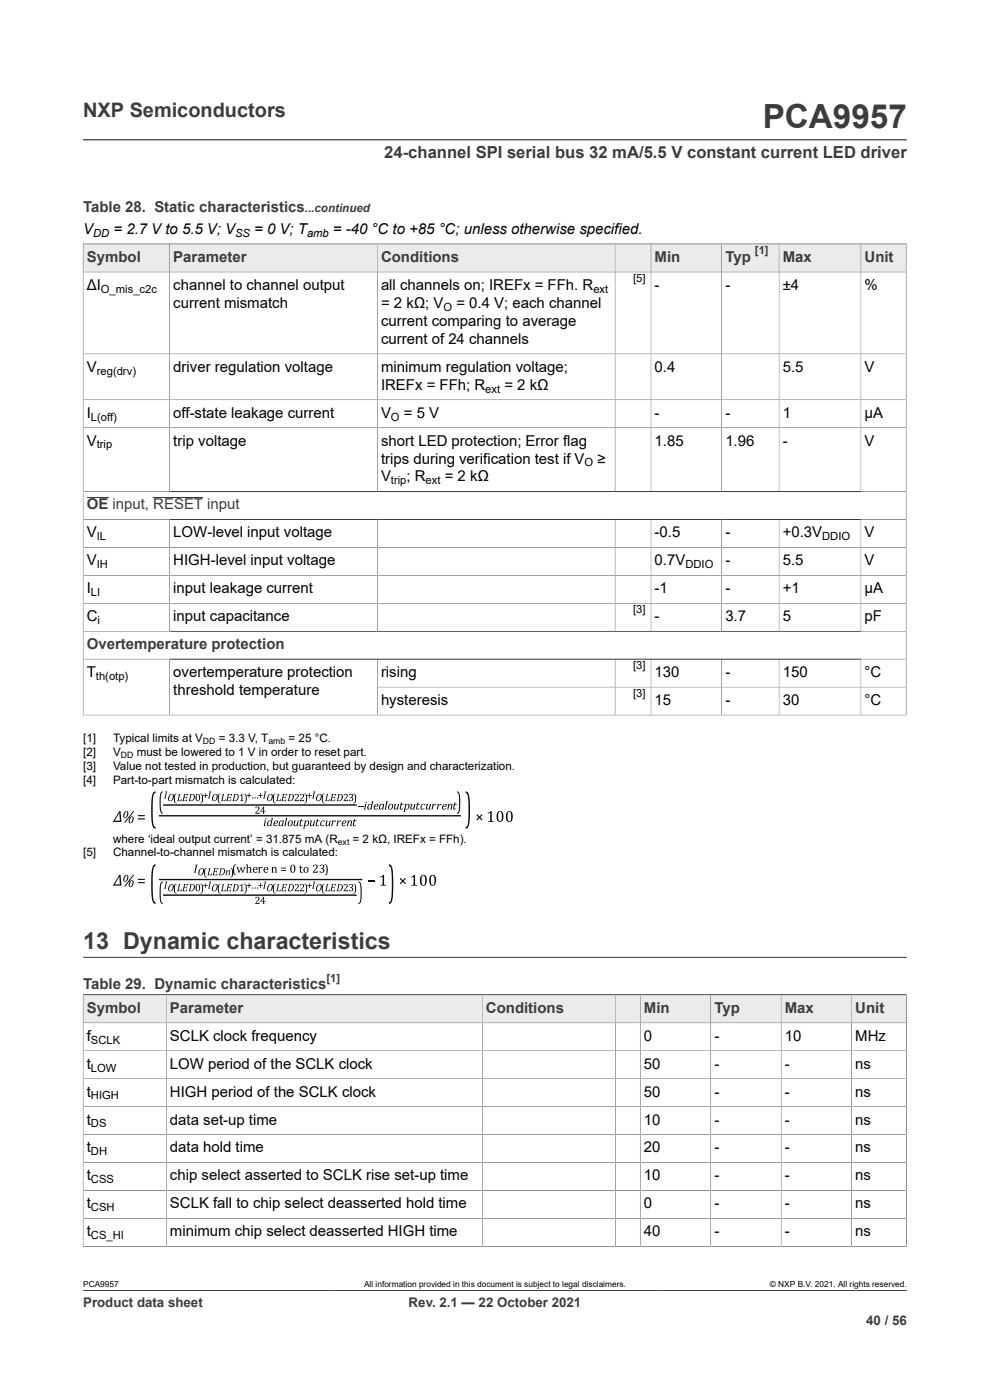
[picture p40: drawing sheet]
<svg xmlns="http://www.w3.org/2000/svg" width="210mm" height="297mm" viewBox="0 0 210 297" stroke-linecap="round" stroke-linejoin="round" font-family="sans-serif">
<defs><g id="words">
<text font-size="7.1" fill="#3c3c3c" x="161.8" y="27.2">PCA9957</text>
<text font-size="4.9" fill="#3c3c3c" x="17.6" y="201.3">13 Dynamic characteristics</text>
<text font-size="4.2" fill="#3c3c3c" x="17.6" y="24.8">NXP Semiconductors</text>
<text font-size="3.5" fill="#3c3c3c" x="81.5" y="33.5">24-channel SPI serial bus 32 mA/5.5 V constant current LED driver</text>
<g font-size="3.2" fill="#3c3c3c">
<text x="17.6" y="45.1">Table 28. Static characteristics</text>
<text x="18.4" y="55.6">Symbol</text>
<text x="36.8" y="55.6">Parameter</text>
<text x="80.8" y="55.6">Conditions</text>
<text x="138.9" y="55.6">Min</text>
<text x="153.9" y="55.6">Typ</text>
<text x="166" y="55.6">Max</text>
<text x="183.4" y="55.6">Unit</text>
<text x="18.4" y="108.1">OE input, RESET input</text>
<text x="18.4" y="137.7">Overtemperature protection</text>
<text x="17.6" y="209.9">Table 29. Dynamic characteristics</text>
<text x="18.4" y="214.9">Symbol</text>
<text x="36.1" y="214.9">Parameter</text>
<text x="103.1" y="214.9">Conditions</text>
<text x="136.6" y="214.9">Min</text>
<text x="151.5" y="214.9">Typ</text>
<text x="166.5" y="214.9">Max</text>
<text x="181.4" y="214.9">Unit</text>
</g>
<g font-size="3.2">
<text x="17.6" y="49.6">V</text>
<text x="24.1" y="49.6">= 2.7 V to 5.5 V; V</text>
<text x="53.9" y="49.6">= 0 V; T</text>
<text x="70.6" y="49.6">= -40 °C to +85 °C; unless otherwise specified.</text>
<text x="18.4" y="61.5">ΔI</text>
<text x="36.8" y="61.5">channel to channel output</text>
<text x="36.8" y="65.3">current mismatch</text>
<text x="80.8" y="61.5">all channels on; IREFx = FFh. R</text>
<text x="80.8" y="65.3">= 2 kΩ; V</text>
<text x="96.8" y="65.3">= 0.4 V; each channel</text>
<text x="138.9" y="61.5">-</text>
<text x="153.9" y="61.5">-</text>
<text x="166" y="61.5">±4</text>
<text x="183.4" y="61.5">%</text>
<text x="80.8" y="69.1">current comparing to average</text>
<text x="80.8" y="72.9">current of 24 channels</text>
<text x="18.4" y="78.9">V</text>
<text x="36.8" y="78.9">driver regulation voltage</text>
<text x="80.8" y="78.9">minimum regulation voltage;</text>
<text x="80.8" y="82.7">IREFx = FFh; R</text>
<text x="107" y="82.7">= 2 kΩ</text>
<text x="138.9" y="78.9">0.4</text>
<text x="166" y="78.9">5.5</text>
<text x="183.4" y="78.9">V</text>
<text x="18.4" y="88.6">I</text>
<text x="36.8" y="88.6">off-state leakage current</text>
<text x="80.8" y="88.6">V</text>
<text x="85.7" y="88.6">= 5 V</text>
<text x="138.9" y="88.6">-</text>
<text x="153.9" y="88.6">-</text>
<text x="166" y="88.6">1</text>
<text x="183.4" y="88.6">µA</text>
<text x="18.4" y="94.5">V</text>
<text x="36.8" y="94.5">trip voltage</text>
<text x="80.8" y="94.5">short LED protection; Error flag</text>
<text x="138.9" y="94.5">1.85</text>
<text x="153.9" y="94.5">1.96</text>
<text x="166" y="94.5">-</text>
<text x="183.4" y="94.5">V</text>
<text x="80.8" y="98.3">trips during verification test if V</text>
<text x="126.7" y="98.3">≥</text>
<text x="80.8" y="102.1">V</text>
<text x="86.2" y="102.1">; R</text>
<text x="94.3" y="102.1">= 2 kΩ</text>
<text x="18.4" y="114">V</text>
<text x="36.8" y="114">LOW-level input voltage</text>
<text x="138.9" y="114">-0.5</text>
<text x="153.9" y="114">-</text>
<text x="166" y="114">+0.3V</text>
<text x="183.4" y="114">V</text>
<text x="18.4" y="119.9">V</text>
<text x="36.8" y="119.9">HIGH-level input voltage</text>
<text x="138.9" y="119.9">0.7V</text>
<text x="153.9" y="119.9">-</text>
<text x="166" y="119.9">5.5</text>
<text x="183.4" y="119.9">V</text>
<text x="18.4" y="125.8">I</text>
<text x="36.8" y="125.8">input leakage current</text>
<text x="138.9" y="125.8">-1</text>
<text x="153.9" y="125.8">-</text>
<text x="166" y="125.8">+1</text>
<text x="183.4" y="125.8">µA</text>
<text x="18.4" y="131.8">C</text>
<text x="36.8" y="131.8">input capacitance</text>
<text x="138.9" y="131.8">-</text>
<text x="153.9" y="131.8">3.7</text>
<text x="166" y="131.8">5</text>
<text x="183.4" y="131.8">pF</text>
<text x="18.4" y="143.6">T</text>
<text x="36.8" y="143.6">overtemperature protection</text>
<text x="80.8" y="143.6">rising</text>
<text x="138.9" y="143.6">130</text>
<text x="153.9" y="143.6">-</text>
<text x="166" y="143.6">150</text>
<text x="183.4" y="143.6">°C</text>
<text x="36.8" y="147.4">threshold temperature</text>
<text x="80.8" y="149.6">hysteresis</text>
<text x="138.9" y="149.6">15</text>
<text x="153.9" y="149.6">-</text>
<text x="166" y="149.6">30</text>
<text x="183.4" y="149.6">°C</text>
<text x="18.4" y="220.8">f</text>
<text x="36.1" y="220.8">SCLK clock frequency</text>
<text x="136.6" y="220.8">0</text>
<text x="151.5" y="220.8">-</text>
<text x="166.5" y="220.8">10</text>
<text x="181.4" y="220.8">MHz</text>
<text x="18.4" y="226.7">t</text>
<text x="36.1" y="226.7">LOW period of the SCLK clock</text>
<text x="136.6" y="226.7">50</text>
<text x="151.5" y="226.7">-</text>
<text x="166.5" y="226.7">-</text>
<text x="181.4" y="226.7">ns</text>
<text x="18.4" y="232.6">t</text>
<text x="36.1" y="232.6">HIGH period of the SCLK clock</text>
<text x="136.6" y="232.6">50</text>
<text x="151.5" y="232.6">-</text>
<text x="166.5" y="232.6">-</text>
<text x="181.4" y="232.6">ns</text>
<text x="18.4" y="238.6">t</text>
<text x="36.1" y="238.6">data set-up time</text>
<text x="136.6" y="238.6">10</text>
<text x="151.5" y="238.6">-</text>
<text x="166.5" y="238.6">-</text>
<text x="181.4" y="238.6">ns</text>
<text x="18.4" y="244.5">t</text>
<text x="36.1" y="244.5">data hold time</text>
<text x="136.6" y="244.5">20</text>
<text x="151.5" y="244.5">-</text>
<text x="166.5" y="244.5">-</text>
<text x="181.4" y="244.5">ns</text>
<text x="18.4" y="250.4">t</text>
<text x="36.1" y="250.4">chip select asserted to SCLK rise set-up time</text>
<text x="136.6" y="250.4">10</text>
<text x="151.5" y="250.4">-</text>
<text x="166.5" y="250.4">-</text>
<text x="181.4" y="250.4">ns</text>
<text x="18.4" y="256.3">t</text>
<text x="36.1" y="256.3">SCLK fall to chip select deasserted hold time</text>
<text x="136.6" y="256.3">0</text>
<text x="151.5" y="256.3">-</text>
<text x="166.5" y="256.3">-</text>
<text x="181.4" y="256.3">ns</text>
<text x="18.4" y="262.3">t</text>
<text x="36.1" y="262.3">minimum chip select deasserted HIGH time</text>
<text x="136.6" y="262.3">40</text>
<text x="151.5" y="262.3">-</text>
<text x="166.5" y="262.3">-</text>
<text x="181.4" y="262.3">ns</text>
</g>
<g font-size="2.8" fill="#3c3c3c">
<text x="17.6" y="277.3">Product data sheet</text>
<text x="86.7" y="277.3">Rev. 2.1 — 22 October 2021</text>
<text x="183.7" y="281">40 / 56</text>
</g>
<text font-size="2.5" fill="#3c3c3c" x="64.7" y="45.1">...continued</text>
<g font-size="2.5">
<text x="17.6" y="157.3">[1]</text>
<text x="17.6" y="160.3">[2]</text>
<text x="24" y="157.3">Typical limits at V</text>
<text x="24" y="160.3">V</text>
<text x="29" y="160.3">must be lowered to 1 V in order to reset part.</text>
<text x="46.4" y="157.3">= 3.3 V, T</text>
<text x="61.2" y="157.3">= 25 °C.</text>
<text x="17.6" y="163.3">[3]</text>
<text x="17.6" y="166.2">[4]</text>
<text x="24" y="163.3">Value not tested in production, but guaranteed by design and characterization.</text>
<text x="24" y="166.2">Part-to-part mismatch is calculated:</text>
<text x="24" y="178.7">where ‘ideal output current’ = 31.875 mA (R</text>
<text x="74.8" y="178.7">= 2 kΩ, IREFx = FFh).</text>
<text x="17.6" y="181.7">[5]</text>
<text x="24" y="181.7">Channel-to-channel mismatch is calculated:</text>
</g>
<g font-size="2.4">
<text x="19.8" y="50.2">DD</text>
<text x="49.9" y="50.2">SS</text>
<text x="65.1" y="50.2">amb</text>
<text x="134.3" y="59.9">[5]</text>
<text x="21.4" y="62.1">O_mis_c2c</text>
<text x="94.1" y="65.9">O</text>
<text x="125.9" y="62.1">ext</text>
<text x="20.5" y="79.5">reg(drv)</text>
<text x="102.9" y="83.3">ext</text>
<text x="19.3" y="89.2">L(off)</text>
<text x="82.9" y="89.2">O</text>
<text x="20.5" y="95.1">trip</text>
<text x="124" y="98.9">O</text>
<text x="82.9" y="102.8">trip</text>
<text x="90.3" y="102.8">ext</text>
<text x="20.5" y="114.6">IL</text>
<text x="174.4" y="114.6">DDIO</text>
<text x="20.5" y="120.5">IH</text>
<text x="145.4" y="120.5">DDIO</text>
<text x="19.3" y="126.5">LI</text>
<text x="134.3" y="130.1">[3]</text>
<text x="20.7" y="132.4">i</text>
<text x="134.3" y="142">[3]</text>
<text x="20.4" y="144.2">th(otp)</text>
<text x="134.3" y="147.9">[3]</text>
<text x="19.3" y="221.4">SCLK</text>
<text x="19.3" y="227.3">LOW</text>
<text x="19.3" y="233.2">HIGH</text>
<text x="19.3" y="239.2">DS</text>
<text x="19.3" y="245.1">DH</text>
<text x="19.3" y="251">CSS</text>
<text x="19.3" y="257">CSH</text>
<text x="19.3" y="262.9">CS_HI</text>
</g>
<g font-size="2.4" fill="#3c3c3c">
<text x="160.1" y="53.9">[1]</text>
<text x="69.3" y="208.3">[1]</text>
</g>
<g font-size="1.9">
<text x="25.6" y="160.8">DD</text>
<text x="43" y="157.8">DD</text>
<text x="56.9" y="157.8">amb</text>
<text x="71.7" y="179.2">ext</text>
</g>
<g font-size="1.8">
<text x="17.6" y="273.1">PCA9957</text>
<text x="77.2" y="273.1">All information provided in this document is subject to legal disclaimers.</text>
<text x="163.3" y="273.1">© NXP B.V. 2021. All rights reserved.</text>
</g>
</g></defs>
<path d="M17.6 29.7h174.8M17.6 51.8h174.6" fill="none" stroke="#3c3c3c" stroke-width=".21"/>
<path d="M17.7 51.9h18.2v5.7h-18.2z" fill="#ebebeb"/>
<path d="M17.6 51.8h18.4v5.9h-18.4z" fill="none" stroke="#3c3c3c" stroke-width=".21"/>
<path d="M36.1 51.9h43.9v5.7h-43.9z" fill="#ebebeb"/>
<path d="M36 51.8h44v5.9h-44z" fill="none" stroke="#3c3c3c" stroke-width=".21"/>
<path d="M80.1 51.9h50.3v5.7h-50.3z" fill="#ebebeb"/>
<path d="M80 51.8h50.5v5.9h-50.5z" fill="none" stroke="#3c3c3c" stroke-width=".21"/>
<path d="M130.6 51.9h7.4v5.7h-7.4z" fill="#ebebeb"/>
<path d="M130.5 51.8h7.6v5.9h-7.6z" fill="none" stroke="#3c3c3c" stroke-width=".21"/>
<path d="M138.2 51.9h14.8v5.7h-14.8z" fill="#ebebeb"/>
<path d="M138.1 51.8h15v5.9h-15z" fill="none" stroke="#3c3c3c" stroke-width=".21"/>
<path d="M153.2 51.9h12v5.7h-12z" fill="#ebebeb"/>
<path d="M153.1 51.8h12.2v5.9h-12.2z" fill="none" stroke="#3c3c3c" stroke-width=".21"/>
<path d="M165.3 51.9h17.2v5.7h-17.2z" fill="#ebebeb"/>
<path d="M165.3 51.8h17.3v5.9h-17.3z" fill="none" stroke="#3c3c3c" stroke-width=".21"/>
<path d="M182.7 51.9h9.5v5.7h-9.5z" fill="#ebebeb"/>
<g fill="none" stroke="#3c3c3c" stroke-width=".21">
<path d="M36 57.7v46.6M80 57.7v46.6M130.5 57.7v46.6M138.1 57.7v46.6M153.1 57.7v46.6M165.3 57.7v46.6M192.2 57.7h-174.6v94.1M17.6 75.1h174.6M17.6 84.8h174.6M17.6 90.7h174.6M17.6 104.3h174.6M17.6 110.2h174.6"/>
<path d="M17.6 116.1h174.6M18.4 105.6h4.6M32.5 105.6h10.6M36 110.2v23.7M80 110.2v23.7M130.5 110.2v23.7M138.1 110.2v23.7M153.1 110.2v23.7M165.3 110.2v23.7M182.6 104.3v-52.5h9.6v100M182.6 110.2v23.7M17.6 122.1h174.6"/>
<path d="M17.6 128h174.6M17.6 133.9h174.6M17.6 139.8h174.6M36 139.8v11.9M80 139.8v11.9M130.5 139.8v11.9M138.1 139.8v11.9M153.1 139.8v11.9M165.3 139.8v11.9M182.6 139.8v11.9M17.6 151.7h174.7M80 145.8h112.2"/>
<path d="M17.6 211.1h174.7M17.6 203.1h174.8"/>
</g>
<g fill="#000">
<path d="M32.5 168.1l.5-.2v.3a1.32 1.32 0 0 0-.6 1.6v.3a14.6 14.6 0 0 0 .4 5.2l.2 .1v.4a1.2 1.2 0 0 1-.8-1.4l-.1-.3a19.8 19.8 0 0 1 .3-5.8zM34.2 168l.3-.1v.2a1.06 1.06 0 0 0-.4 1.3v2.1a.75 .75 0 0 0 .4 .9v.2a1.42 1.42 0 0 1-.6-1.7v-2zM35.1 167.9h.4l-.3 1.2v.3h-.4l.4-1.2zM37.1 168.5h.4a.52 .52 0 0 0-.4 .7v.4a.68 .68 0 0 0 .4 .8 .87 .87 0 0 1-.6-1.2zM37.8 168.4h.5l-.4 1.4h.4l.3-.3-.1 .4h-.9l.3-1.2zM38.9 168.4h1v.4l-.2-.2-.4-.1-.2 .6 .5-.1-.1 .4-.4-.2-.1 .7 .4-.1 .3-.2-.1 .3h-1l.4-1.2zM42.5 168.4a1.1 1.1 0 0 1 .5 1.5l-.1 .4h-.4a.52 .52 0 0 0 .4-.7v-.4a.68 .68 0 0 0-.4-.8zM43.5 168.3h.1v.4h.4v.1h-.4v.4h-.1v-.4h-.4v-.1h.4zM44.4 167.9h.4l-.3 1.2v.3h-.4l.4-1.2zM46.4 168.5h.4a.52 .52 0 0 0-.4 .7v.4a.68 .68 0 0 0 .4 .8 .87 .87 0 0 1-.6-1.2zM47.1 168.4h.5l-.4 1.4h.4l.3-.3-.1 .4h-.9l.3-1.2zM48.2 168.4h1v.4l-.2-.2-.4-.1-.2 .6 .5-.1-.1 .4-.4-.2-.1 .7 .4-.1 .3-.2-.1 .3h-1l.4-1.2z"/>
<path d="M50.8 168.7l.6-.3v1.4l.3 .1h-.8l.3-.1v-1zM51.7 168.4a1.1 1.1 0 0 1 .6 1.5l-.2 .4h-.4a.52 .52 0 0 0 .4-.7v-.4a.68 .68 0 0 0-.4-.8zM52.7 168.3h.2v.4h.4v.1h-.4v.4h-.2v-.4h-.4v-.1h.4zM55.2 168.3h.1v.4h.4v.1h-.4v.4h-.1v-.4h-.4v-.1h.4zM56.1 167.9h.4l-.3 1.2v.3h-.4l.4-1.2zM58.1 168.5h.4a.52 .52 0 0 0-.4 .7v.4a.68 .68 0 0 0 .4 .8 .87 .87 0 0 1-.6-1.2zM58.8 168.4h.5l-.4 1.4h.4l.3-.3-.1 .4h-1l.4-1.2zM60.5 173.5h.4l-.3 1.5 .1 .3h-.4l.4-1.6zM59.9 168.4h1v.4l-.2-.2-.5-.1-.1 .6 .5-.1-.1 .4-.4-.2-.1 .7 .4-.1 .3-.2-.1 .3h-1l.4-1.2zM62.3 174.1h.4l-.2 .7a.2 .2 0 0 0 .1 .3 .2 .2 0 0 0 .3-.1l.2-.9h.3l-.3 1 .2 .2h-.4l.1-.4a.35 .35 0 0 1-.4 .4 .35 .35 0 0 1-.3-.3l.1-.8zM63.8 173.8h.2l-.1 .3h.4v.1h-.4l-.2 .8a.2 .2 0 0 0 .2 .1 .2 .2 0 0 0 .2-.1 .31 .31 0 0 1-.3 .3 .31 .31 0 0 1-.3-.5l.2-.6-.2-.1zM64.5 168.4a1.1 1.1 0 0 1 .6 1.5l-.2 .4h-.4a.52 .52 0 0 0 .4-.7v-.4a.68 .68 0 0 0-.4-.8z"/>
<path d="M65.6 168.3h.1v.4h.4v.1h-.4v.4h-.1v-.4h-.5v-.1h.5zM65.8 174.1h.4l-.2 .7a.2 .2 0 0 0 .1 .3 .2 .2 0 0 0 .2-.1l.3-.9h.2l-.2 1 .1 .2h-.3v-.4a.35 .35 0 0 1-.3 .4 .35 .35 0 0 1-.4-.3l.2-.8zM66.5 167.9h.4l-.4 1.2 .1 .3h-.4l.3-1.2zM67.3 173.8h.2l-.1 .3h.4v.1h-.4l-.2 .8a.2 .2 0 0 0 .2 .1 .2 .2 0 0 0 .2-.1 .31 .31 0 0 1-.4 .3 .31 .31 0 0 1-.2-.5l.2-.6-.2-.1zM68.2 174.2l.7-.1-.1 .3-.1-.2a.56 .56 0 0 0-.5 .3 .56 .56 0 0 0 0 .6l.5-.1a.43 .43 0 0 1-.6 .2 .43 .43 0 0 1-.1-.6zM68.5 168.5h.4a.52 .52 0 0 0-.4 .7v.4a.68 .68 0 0 0 .4 .8 .87 .87 0 0 1-.6-1.2zM69.2 168.4h.5l-.4 1.4h.3l.4-.3-.1 .4h-1l.4-1.2zM69.1 174.1h.4l-.2 .7a.2 .2 0 0 0 .1 .3 .2 .2 0 0 0 .3-.1l.2-.9h.3l-.3 1 .2 .2h-.4l.1-.4a.35 .35 0 0 1-.4 .4 .35 .35 0 0 1-.3-.3l.1-.8zM70.4 174.1h.3v.3l.3-.3h.3l-.1 .2-.3-.1-.2 .3-.2 .8h-.2l.2-1.1zM70.3 168.4h1v.4l-.2-.2-.5-.1-.1 .6 .5-.1-.1 .4-.4-.2-.2 .7 .5-.1 .3-.2-.1 .3h-1l.4-1.2zM71.5 174.1h.3v.3l.3-.3h.3l-.1 .2-.3-.1-.2 .3-.2 .8h-.2l.2-1.1zM73.7 174.1h.3v.3a.35 .35 0 0 1 .3-.4 .35 .35 0 0 1 .4 .4l-.2 .7 .2 .2h-.4l.1-.8a.19 .19 0 0 0 0-.3 .19 .19 0 0 0-.3 .2l-.3 .9h-.2l.2-1z"/>
<path d="M74.9 168.4a1.1 1.1 0 0 1 .6 1.5l-.2 .4h-.4a.52 .52 0 0 0 .4-.7v-.4a.68 .68 0 0 0-.4-.8zM75.1 173.8h.2v.3h.3v.1h-.4l-.1 .8a.2 .2 0 0 0 .2 .1 .2 .2 0 0 0 .1-.1 .31 .31 0 0 1-.3 .3 .31 .31 0 0 1-.2-.5l.1-.6-.2-.1zM76 170.9h1.1v.2h-1.1zM81.8 170h.4l-.3 1.5 .1 .2h-.4l.3-1.5zM83.6 170.6h.4l-.2 .7a.2 .2 0 0 0 .1 .3 .2 .2 0 0 0 .2-.2l.3-.8h.2l-.2 .9 .2 .2h-.4l.1-.3a.35 .35 0 0 1-.4 .4 .35 .35 0 0 1-.3-.3l.1-.8zM85.1 170.2h.2l-.1 .4h.4v.1h-.4l-.2 .8a.2 .2 0 0 0 .2 .1 .2 .2 0 0 0 .2-.2 .31 .31 0 0 1-.4 .4 .31 .31 0 0 1-.2-.5l.2-.6-.2-.1zM87.1 170.6h.3l-.1 .7a.2 .2 0 0 0 .1 .3 .2 .2 0 0 0 .2-.2l.3-.8h.2l-.2 .9 .1 .2h-.3v-.3a.35 .35 0 0 1-.3 .4 .35 .35 0 0 1-.4-.3l.2-.8zM88.6 170.2h.2l-.1 .4h.4v.1h-.4l-.2 .8a.2 .2 0 0 0 .2 .1 .2 .2 0 0 0 .2-.2 .31 .31 0 0 1-.4 .4 .31 .31 0 0 1-.2-.5l.2-.6-.2-.1zM89.5 170.7l.7-.1-.1 .3-.1-.2a.56 .56 0 0 0-.5 .3 .56 .56 0 0 0 0 .6l.5-.2a.43 .43 0 0 1-.6 .3 .43 .43 0 0 1-.2-.7zM90.4 170.6h.4l-.2 .7a.2 .2 0 0 0 .1 .3 .2 .2 0 0 0 .2-.2l.3-.8h.2l-.2 .9 .1 .2h-.3l.1-.3a.35 .35 0 0 1-.4 .4 .35 .35 0 0 1-.3-.3l.1-.8zM91.6 170.6l.4-.1-.1 .4 .4-.3 .2-.1v.3l-.3-.1-.2 .3-.2 .7h-.3l.3-1zM92.7 170.6l.4-.1-.1 .4 .4-.3 .3-.1-.1 .3-.3-.1-.2 .3-.2 .7h-.2l.2-1z"/>
<path d="M95 170.6l.3-.1v.4a.35 .35 0 0 1 .3-.4 .35 .35 0 0 1 .4 .3l-.2 .8 .1 .1h-.4l.2-.7a.19 .19 0 0 0-.1-.3 .19 .19 0 0 0-.2 .1l-.3 .9h-.2l.2-.9zM96.4 170.2h.2l-.1 .4h.4v.1h-.4l-.2 .8a.2 .2 0 0 0 .2 .1 .2 .2 0 0 0 .2-.2 .31 .31 0 0 1-.3 .4 .31 .31 0 0 1-.3-.5l.2-.6-.2-.1zM96.9 167.9a1.44 1.44 0 0 1 .7 1.7v1.6a1.29 1.29 0 0 1-.7 1.4v-.2a.64 .64 0 0 0 .5-.8v-2.5a.77 .77 0 0 0-.5-1zM98.8 167.9a1.2 1.2 0 0 1 .8 1.4v.3a19.7 19.7 0 0 1-.3 5.8l-.2 .3-.3 .1v-.4a1.31 1.31 0 0 0 .5-1.5l.1-.3a14.8 14.8 0 0 0-.4-5.3l-.2-.1zM101 172.9l.2-.2 .5 .5 .5-.5 .2 .2-.5 .5 .5 .5-.2 .1-.5-.5-.5 .5-.2-.1 .5-.5zM32.7 183.5l.3-.1v.3a1.44 1.44 0 0 0-.6 1.6v.7a15.9 15.9 0 0 0 .4 5.3l.2 .1v.4a1.28 1.28 0 0 1-.8-1.5l-.1-.3a22.4 22.4 0 0 1 .3-6.2zM34.2 187.2l.3-.2v.2a1.06 1.06 0 0 0-.4 1.3v2.1a.75 .75 0 0 0 .4 1v.2a1.42 1.42 0 0 1-.6-1.7v-2.1zM35.1 187h.4l-.3 1.2v.3h-.4l.4-1.2zM37.1 187.6h.4a.52 .52 0 0 0-.4 .7v.4a.68 .68 0 0 0 .4 .9 .87 .87 0 0 1-.6-1.3zM37.8 187.6h.5l-.4 1.4h.4l.3-.4-.1 .5h-.9l.3-1.3zM38.9 187.6h1v.3l-.2-.2h-.4l-.2 .5 .5-.1-.1 .4-.4-.2-.1 .7h.4l.3-.3-.1 .4h-1l.4-1.3zM41.4 183.4h.5l-.4 1.4 .1 .3h-.5l.4-1.3z"/>
<path d="M42.5 187.5a1.1 1.1 0 0 1 .5 1.5l-.1 .4-.4 .1a.52 .52 0 0 0 .4-.8v-.4a.68 .68 0 0 0-.4-.8zM43.5 187.4h.1v.4h.4v.2h-.4v.4h-.1v-.4h-.4v-.2h.4zM43.5 184.2h.4a.52 .52 0 0 0-.4 .8v.4a.68 .68 0 0 0 .4 .8 .87 .87 0 0 1-.6-1.3zM44.2 184.2h.5l-.4 1.4h.4l.3-.3-.1 .4h-.9l.3-1.2zM44.4 187h.4l-.3 1.2v.3h-.4l.4-1.2zM45.3 184.2h1.1l-.1 .3-.2-.2h-.4l-.2 .6 .5-.2-.1 .4-.4-.1-.1 .6h.4l.3-.3-.1 .4h-.9l.3-1.3zM46.4 187.6h.4a.52 .52 0 0 0-.4 .7v.4a.68 .68 0 0 0 .4 .9 .87 .87 0 0 1-.6-1.3zM47.1 187.6h.5l-.4 1.4h.4l.3-.4-.1 .5h-.9l.3-1.3zM47.9 184.6h.3v.3a.31 .31 0 0 1 .3-.3 .31 .31 0 0 1 .3 .3l-.1 .6 .1 .2h-.4l.2-.8-.1-.2-.3 .3-.2 .7h-.2l.2-.9zM48.8 184.1a1.1 1.1 0 0 1 .6 1.5l-.2 .4-.4 .1a.52 .52 0 0 0 .4-.8v-.4a.68 .68 0 0 0-.4-.8zM48.2 187.6h1v.3l-.2-.2h-.4l-.2 .5 .5-.1-.1 .4-.4-.2-.1 .7h.4l.3-.3-.1 .4h-1l.4-1.3zM49.7 183.5h.4a.59 .59 0 0 0-.4 .8v.5a.72 .72 0 0 0 .4 .9 .97 .97 0 0 1-.7-1.4z"/>
<path d="M50.8 187.9l.6-.3v1.3l.3 .2h-.8l.3-.2v-1zM51.7 187.5a1.1 1.1 0 0 1 .6 1.5l-.2 .4-.4 .1a.52 .52 0 0 0 .4-.8v-.4a.68 .68 0 0 0-.4-.8zM52.7 187.4h.2v.4h.4v.2h-.4v.4h-.2v-.4h-.4v-.2h.4zM55.2 187.4h.1v.4h.4v.2h-.4v.4h-.1v-.4h-.4v-.2h.4zM56.1 187h.4l-.3 1.2v.3h-.4l.4-1.2zM58.1 187.6h.4a.52 .52 0 0 0-.4 .7v.4a.68 .68 0 0 0 .4 .9 .87 .87 0 0 1-.6-1.3zM58.8 187.6h.5l-.4 1.4h.4l.3-.4-.1 .5h-1l.4-1.3zM59.9 187.6h1v.3l-.2-.2h-.5l-.1 .5 .5-.1-.1 .4-.4-.2-.1 .7h.4l.3-.3-.1 .4h-1l.4-1.3zM64.5 187.5a1.1 1.1 0 0 1 .6 1.5l-.2 .4-.4 .1a.52 .52 0 0 0 .4-.8v-.4a.68 .68 0 0 0-.4-.8zM65.6 187.4h.1v.4h.4v.2h-.4v.4h-.1v-.4h-.5v-.2h.5zM66.5 187h.4l-.4 1.2 .1 .3h-.4l.3-1.2zM68.8 183.4a.97 .97 0 0 1 .7 1.3 .61 .61 0 0 1-.7 .9 .59 .59 0 0 0 .5-.9v-.5a.73 .73 0 0 0-.5-.8z"/>
<path d="M68.5 187.6h.4a.52 .52 0 0 0-.4 .7v.4a.68 .68 0 0 0 .4 .9 .87 .87 0 0 1-.6-1.3zM69.2 187.6h.5l-.4 1.4h.3l.4-.4-.1 .5h-1l.4-1.3zM70.3 187.6h1v.3l-.2-.2h-.5l-.1 .5 .5-.1-.1 .4-.4-.2-.2 .7h.5l.3-.3-.1 .4h-1l.4-1.3zM74.9 187.5a1.1 1.1 0 0 1 .6 1.5l-.2 .4-.4 .1a.52 .52 0 0 0 .4-.8v-.4a.68 .68 0 0 0-.4-.8zM76 187a1.44 1.44 0 0 1 .7 1.7v1.6a1.29 1.29 0 0 1-.7 1.5v-.2a.64 .64 0 0 0 .5-.9v-2.5a.77 .77 0 0 0-.5-1zM78.1 186.8h1.4v.2h-1.4zM80.6 186.1l.9-.5v2l.4 .3h-1.2v-.1a.32 .32 0 0 0 .5-.4v-1.4l-.5 .2zM82.5 183.4a1.28 1.28 0 0 1 .8 1.4l.1 .3a22.2 22.2 0 0 1-.3 6.2l-.3 .4-.3 .1v-.4a1.42 1.42 0 0 0 .6-1.6v-.7a16.1 16.1 0 0 0-.3-5.3l-.3-.1zM84.8 186.4l.1-.1 .5 .4 .5-.4 .2 .1-.5 .5 .5 .5-.2 .2-.5-.5-.5 .5-.1-.2 .5-.5z"/>
<path d="M25.3 172.1h.3l.1 2.2h-1.7zM25.3 172.4l-1 1.7h1.1z"/>
<path d="M26.4 172.3a.47 .47 0 0 1 .7-.1 .47 .47 0 0 1 .1 .7 .51 .51 0 0 1-.5 .6 .51 .51 0 0 1-.5-.6zM26.7 172.3l-.2 .2a.57 .57 0 0 0 0 .9 .85 .85 0 0 0 .4-1.2zM28.2 172.1h.3l-1.9 2.4h-.3zM27.6 173.4a.47 .47 0 0 1 .6-.1 .47 .47 0 0 1 .1 .7 .51 .51 0 0 1-.5 .6 .51 .51 0 0 1-.5-.6zM27.8 173.4l-.1 .2a.57 .57 0 0 0 0 .9 .85 .85 0 0 0 .3-1.2z"/>
<path d="M29.3 172.9h1.4v.3h-1.4zM29.3 173.6h1.4v.2h-1.4z"/>
<path d="M36 168.6a.54 .54 0 0 1 .7-.1 .54 .54 0 0 1 .1 .8 .59 .59 0 0 1-.5 .7 .59 .59 0 0 1-.6-.7zM36.2 168.6l-.2 .4a.53 .53 0 0 0 .2 .9l.3-.3a.59 .59 0 0 0-.2-1.1z"/>
<path d="M40.3 168.4h.4a.75 .75 0 0 1 .6 .8 .75 .75 0 0 1-.7 .7h-.6l.4-1.2zM40.6 168.5l-.3 1.3a.69 .69 0 0 0 .8-.4 .69 .69 0 0 0-.4-.9z"/>
<path d="M41.7 168.5a.51 .51 0 0 1 .6 .1 .51 .51 0 0 1 .2 .6 .54 .54 0 0 1-.5 .8 .54 .54 0 0 1-.5-.8zM41.8 168.6l-.1 .3a.64 .64 0 0 0 .4 .9l.1-.2a.75 .75 0 0 0-.3-1.1z"/>
<path d="M45.3 168.6a.54 .54 0 0 1 .7-.1 .54 .54 0 0 1 .1 .8 .59 .59 0 0 1-.5 .7 .59 .59 0 0 1-.6-.7zM45.5 168.6l-.2 .4a.53 .53 0 0 0 .2 .9l.3-.3a.59 .59 0 0 0-.2-1.1z"/>
<path d="M49.6 168.4h.4a.75 .75 0 0 1 .6 .8 .75 .75 0 0 1-.7 .7h-.6l.4-1.2zM49.9 168.5l-.3 1.3a.69 .69 0 0 0 .8-.4 .69 .69 0 0 0-.4-.9z"/>
<path d="M53.5 169.1h.2v.3h-.2zM54 169.1h.3l-.1 .3h-.2zM54.6 169.1h.2l-.1 .3h-.2z"/>
<path d="M54.2 171.2a.46 .46 0 0 1 .6-.1 .46 .46 0 0 1 .2 .6l-.6 .8 .7-.2-.1 .3h-.9l.7-1.1-.2-.3-.4 .2zM55.9 171.1h.1v1l.3-.1v.2h-.3l.1 .4h-.4l.1-.4h-.6zM55.8 171.4l-.4 .7h.4z"/>
<path d="M56.3 173.6h.2v.2h-.3zM56 174.1h.4l-.2 1 .1 .2h-.4l.2-1z"/>
<path d="M57 168.6a.54 .54 0 0 1 .7-.1 .54 .54 0 0 1 .1 .8 .59 .59 0 0 1-.5 .7 .59 .59 0 0 1-.6-.7zM57.2 168.6l-.2 .4a.53 .53 0 0 0 .2 .9l.3-.3a.59 .59 0 0 0-.2-1.1z"/>
<path d="M57.5 173.5h.4l-.4 1.5 .2 .3h-.4l.1-.4a.42 .42 0 0 1-.7 .3 .42 .42 0 0 1 0-.7l.4-.4h.4l.1-.4zM57.1 174.3l-.2 .4a.25 .25 0 0 0-.1 .3 .25 .25 0 0 0 .3 .1l.4-.6a.23 .23 0 0 0-.1-.3 .23 .23 0 0 0-.3 .1z"/>
<path d="M58.3 174.2a.36 .36 0 0 1 .6-.1 .36 .36 0 0 1-.3 .6h-.4a.32 .32 0 0 0 .2 .5 .32 .32 0 0 0 .4-.3 .47 .47 0 0 1-.7 .3 .47 .47 0 0 1 0-.8zM58.4 174.3l-.2 .3a.31 .31 0 0 0 .5 0 .31 .31 0 0 0 0-.4z"/>
<path d="M59.3 174.2l.3-.1h.6l-.2 1 .1 .2h-.3v-.4a.42 .42 0 0 1-.6 .3 .42 .42 0 0 1 0-.7zM59.5 174.3l-.2 .4a.25 .25 0 0 0 0 .3 .25 .25 0 0 0 .3 .1 .54 .54 0 0 0 .1-.9z"/>
<path d="M61.3 174.2a.53 .53 0 0 1 .8 0 .53 .53 0 0 1-.2 .8 .54 .54 0 0 1-.8 .1 .54 .54 0 0 1 .2-.9zM61.5 174.3a.48 .48 0 0 0-.3 .5 .48 .48 0 0 0 .4 .4 .64 .64 0 0 0 .1-1z"/>
<path d="M61.3 168.4h.4a.75 .75 0 0 1 .6 .8 .75 .75 0 0 1-.7 .7h-.6l.4-1.2zM61.6 168.5l-.3 1.3a.69 .69 0 0 0 .8-.4 .69 .69 0 0 0-.4-.9z"/>
<path d="M62.5 168.5a.46 .46 0 0 1 .6-.1 .46 .46 0 0 1 .2 .6l-.6 .8 .7-.2v.3h-.9l.7-1.1-.3-.3-.4 .3zM63.6 168.5a.46 .46 0 0 1 .7-.1 .46 .46 0 0 1 .1 .6l-.6 .8 .7-.2v.3h-.9l.7-1.1-.2-.3-.5 .3z"/>
<path d="M64.6 174.1h.3l-.1 .3 .2-.2a.44 .44 0 0 1 .6 .1 .44 .44 0 0 1-.2 .7 .55 .55 0 0 1-.7 .2l-.1 .4 .1 .2h-.4l.4-1.5zM65 174.3a.44 .44 0 0 0-.3 .4 .44 .44 0 0 0 .3 .5l.3-.5a.26 .26 0 0 0 .1-.4 .26 .26 0 0 0-.4 0z"/>
<path d="M67.4 168.6a.54 .54 0 0 1 .7-.1 .54 .54 0 0 1 .1 .8 .59 .59 0 0 1-.5 .7 .59 .59 0 0 1-.6-.7zM67.6 168.6l-.2 .4a.53 .53 0 0 0 .2 .9l.3-.3a.59 .59 0 0 0-.2-1.1z"/>
<path d="M71.7 168.4h.4a.75 .75 0 0 1 .6 .8 .75 .75 0 0 1-.7 .7h-.6l.3-1.2zM72 168.5l-.3 1.3a.69 .69 0 0 0 .8-.4 .69 .69 0 0 0-.4-.9z"/>
<path d="M72.8 174.2a.36 .36 0 0 1 .6-.1 .36 .36 0 0 1-.3 .6h-.4a.32 .32 0 0 0 .2 .5 .32 .32 0 0 0 .4-.3 .47 .47 0 0 1-.7 .3 .47 .47 0 0 1 0-.8zM72.9 174.3l-.2 .3a.31 .31 0 0 0 .5 0 .31 .31 0 0 0-.1-.4z"/>
<path d="M72.9 168.5a.46 .46 0 0 1 .6-.1 .46 .46 0 0 1 .2 .6l-.6 .8 .7-.2v.3h-.9l.7-1.1-.3-.3-.4 .3zM74 168.5h.2a.41 .41 0 0 1 .6 0 .41 .41 0 0 1-.2 .6 .45 .45 0 0 1 .3 .7 .45 .45 0 0 1-.7 .1h-.2v-.2h.1a.32 .32 0 0 0 .5 .1 .32 .32 0 0 0 .1-.4 .32 .32 0 0 0-.4-.2l-.1-.1a.3 .3 0 0 0 .4 0 .3 .3 0 0 0 0-.4 .3 .3 0 0 0-.4 0l-.2 .1z"/>
<path d="M77.6 170.1h.2v.2h-.3zM77.3 170.6l.4-.1-.2 1 .1 .2h-.4l.2-.9z"/>
<path d="M78.8 170h.4l-.4 1.5 .1 .2h-.3l.1-.3a.42 .42 0 0 1-.7 .3 .42 .42 0 0 1 0-.7l.3-.4h.5l.1-.5zM78.3 170.7l-.1 .5a.25 .25 0 0 0-.1 .3 .25 .25 0 0 0 .3 .1l.3-.6a.23 .23 0 0 0 0-.4 .23 .23 0 0 0-.4 .1z"/>
<path d="M79.6 170.7a.36 .36 0 0 1 .6-.1 .36 .36 0 0 1-.3 .6h-.4a.32 .32 0 0 0 .2 .4 .32 .32 0 0 0 .4-.2 .47 .47 0 0 1-.7 .3 .47 .47 0 0 1 0-.8zM79.7 170.8l-.2 .3a.31 .31 0 0 0 .5 0 .31 .31 0 0 0-.1-.5z"/>
<path d="M80.6 170.7l.3-.2 .6 .1-.2 .9 .1 .2h-.3v-.3a.42 .42 0 0 1-.6 .3 .42 .42 0 0 1 0-.7zM80.8 170.7l-.2 .5a.25 .25 0 0 0 0 .3 .25 .25 0 0 0 .3 .1 .54 .54 0 0 0 .1-1z"/>
<path d="M82.5 170.7a.53 .53 0 0 1 .9 0 .53 .53 0 0 1-.2 .8 .54 .54 0 0 1-.8 .1 .54 .54 0 0 1 .1-.9zM82.7 170.7a.48 .48 0 0 0-.2 .5 .48 .48 0 0 0 .4 .4 .64 .64 0 0 0 .1-1z"/>
<path d="M85.8 170.6l.4-.1-.1 .4 .2-.2a.44 .44 0 0 1 .6 .1 .44 .44 0 0 1-.2 .6 .55 .55 0 0 1-.8 .3v.4l.1 .2h-.4l.3-1.5zM86.3 170.8a.44 .44 0 0 0-.3 .4 .44 .44 0 0 0 .3 .4l.3-.4a.26 .26 0 0 0 .1-.4 .26 .26 0 0 0-.4 0z"/>
<path d="M94.1 170.7a.36 .36 0 0 1 .6-.1 .36 .36 0 0 1-.3 .6h-.4a.32 .32 0 0 0 .2 .4 .32 .32 0 0 0 .4-.2 .47 .47 0 0 1-.7 .3 .47 .47 0 0 1 0-.8zM94.2 170.8l-.2 .3a.31 .31 0 0 0 .4 0 .31 .31 0 0 0 0-.5z"/>
<path d="M103.4 172.5l.9-.4v2l.5 .2h-1.3v-.1a.32 .32 0 0 0 .5-.3v-1.4l-.5 .2zM105.7 172.2a.77 .77 0 0 1 .9 .1 .77 .77 0 0 1 .2 .9 .79 .79 0 0 1-.3 1 .79 .79 0 0 1-1-.1 1.89 1.89 0 0 1 .2-1.9zM105.9 172.3l-.2 .3a2.01 2.01 0 0 0 .2 1.6h.2a1.59 1.59 0 0 0 .3-1.8l-.2-.2zM107.6 172.2a.77 .77 0 0 1 1 .1 .77 .77 0 0 1 .2 .9 .79 .79 0 0 1-.3 1 .79 .79 0 0 1-1-.1 1.89 1.89 0 0 1 .1-1.9zM107.8 172.3l-.1 .3a2.01 2.01 0 0 0 .2 1.6h.1a1.59 1.59 0 0 0 .3-1.8l-.1-.2z"/>
<path d="M25.3 185.6h.3l.1 2.3h-1.7zM25.3 186l-1 1.6h1.1z"/>
<path d="M26.4 185.8a.47 .47 0 0 1 .7-.1 .47 .47 0 0 1 .1 .7 .51 .51 0 0 1-.5 .6 .51 .51 0 0 1-.5-.6zM26.7 185.8l-.2 .2a.57 .57 0 0 0 0 .9 .85 .85 0 0 0 .4-1.2zM28.2 185.6h.3l-1.9 2.4h-.3zM27.6 187a.47 .47 0 0 1 .6-.2 .47 .47 0 0 1 .1 .7 .51 .51 0 0 1-.5 .6 .51 .51 0 0 1-.5-.6zM27.8 186.9l-.1 .3a.57 .57 0 0 0 0 .8 .85 .85 0 0 0 .3-1.1z"/>
<path d="M29.3 186.5h1.4v.2h-1.4zM29.3 187.1h1.4v.3h-1.4z"/>
<path d="M36 187.7a.54 .54 0 0 1 .7-.1 .54 .54 0 0 1 .1 .8 .59 .59 0 0 1-.5 .7 .59 .59 0 0 1-.6-.6zM36.2 187.7l-.2 .4a.53 .53 0 0 0 .2 .9l.3-.3a.59 .59 0 0 0-.2-1z"/>
<path d="M40.3 187.6h.4a.75 .75 0 0 1 .6 .8 .75 .75 0 0 1-.7 .7h-.6l.4-1.3zM40.6 187.7l-.3 1.3a.69 .69 0 0 0 .8-.5 .69 .69 0 0 0-.4-.8z"/>
<path d="M41.7 187.7a.51 .51 0 0 1 .6 0 .51 .51 0 0 1 .2 .6 .54 .54 0 0 1-.5 .8 .54 .54 0 0 1-.5-.8zM41.8 187.7l-.1 .3a.64 .64 0 0 0 .4 1l.1-.3a.75 .75 0 0 0-.3-1z"/>
<path d="M42.4 184.4a.54 .54 0 0 1 .7-.1 .54 .54 0 0 1 .1 .7 .59 .59 0 0 1-.5 .7 .59 .59 0 0 1-.6-.6zM42.6 184.3l-.2 .4a.53 .53 0 0 0 .2 .9l.3-.3a.59 .59 0 0 0-.2-1z"/>
<path d="M45.3 187.7a.54 .54 0 0 1 .7-.1 .54 .54 0 0 1 .1 .8 .59 .59 0 0 1-.5 .7 .59 .59 0 0 1-.6-.6zM45.5 187.7l-.2 .4a.53 .53 0 0 0 .2 .9l.3-.3a.59 .59 0 0 0-.2-1z"/>
<path d="M46.7 184.2h.4a.75 .75 0 0 1 .6 .8 .75 .75 0 0 1-.7 .7h-.6l.4-1.2zM47 184.3l-.3 1.3a.69 .69 0 0 0 .8-.5 .69 .69 0 0 0-.4-.8z"/>
<path d="M49.6 187.6h.4a.75 .75 0 0 1 .6 .8 .75 .75 0 0 1-.7 .7h-.6l.4-1.3zM49.9 187.7l-.3 1.3a.69 .69 0 0 0 .8-.5 .69 .69 0 0 0-.4-.8z"/>
<path d="M50.2 183.9h.4l-.1 .3 .2 .7 .4-1h.1l.3 1 .3-.7-.2-.3 .5 .1-.6 1.1h-.1l-.3-.9-.3 .9h-.2zM52.2 183.4h.4v.7a.37 .37 0 0 1 .4-.2 .37 .37 0 0 1 .3 .5l.1 .7h-.5l.2-.6a.27 .27 0 0 0-.2-.4 .27 .27 0 0 0-.3 .2l.1 .8h-.5l.1-.2v-1.2zM53.8 184.1a.49 .49 0 0 1 .6-.1 .49 .49 0 0 1 .2 .5h-.7a.38 .38 0 0 0 .2 .5 .38 .38 0 0 0 .4-.2 .51 .51 0 0 1-.7 .3 .51 .51 0 0 1-.1-.7zM54 184.1l-.1 .3h.5a.27 .27 0 0 0-.1-.3 .27 .27 0 0 0-.3 0zM54.7 183.9h.4v.3l.5-.3v.3l-.2-.1-.3 .2v.7l.2 .1h-.5l.1-.9zM56 184.1a.49 .49 0 0 1 .6-.1 .49 .49 0 0 1 .3 .5h-.8a.38 .38 0 0 0 .2 .5 .38 .38 0 0 0 .5-.2 .51 .51 0 0 1-.7 .3 .51 .51 0 0 1-.2-.7zM56.2 184.1l-.1 .3h.6a.27 .27 0 0 0-.1-.3 .27 .27 0 0 0-.4 0zM57.6 183.9h.3v.2a.37 .37 0 0 1 .5-.2 .37 .37 0 0 1 .2 .5l.2 .7h-.5l.1-.6a.28 .28 0 0 0-.1-.4 .28 .28 0 0 0-.4 .3l.2 .7h-.5l.1-.9zM59.6 184.1h1.1v.1h-1.1zM59.6 184.6h1.1v.2h-1.1zM61.8 183.5a.58 .58 0 0 1 .7 .1 .58 .58 0 0 1 .2 .7 .61 .61 0 0 1-.6 .9 .61 .61 0 0 1-.5-.9zM62 183.6l-.2 .2a1.2 1.2 0 0 0 .3 1.3 1.1 1.1 0 0 0 0-1.6zM63.7 183.6h.1v.3h.4v.2h-.4l.1 .8h.3a.31 .31 0 0 1-.4 .3 .31 .31 0 0 1-.2-.4v-.7l-.2-.1zM64.3 184.6a.6 .6 0 0 1 1.2 0 .6 .6 0 0 1-1.2 0zM64.8 184.1a.52 .52 0 0 0-.2 .5 .52 .52 0 0 0 .5 .4l.1-.3a.46 .46 0 0 0-.4-.6zM66.4 183.6a.54 .54 0 0 1 .7-.2 .54 .54 0 0 1 .3 .6l-.8 .9h.6l.2-.1v.3h-1l.7-1.2a.3 .3 0 0 0-.2-.4 .3 .3 0 0 0-.3 .3h-.2zM67.8 183.6l.2-.1a.46 .46 0 0 1 .7 0 .46 .46 0 0 1-.3 .7 .51 .51 0 0 1 .2 .9 .51 .51 0 0 1-.8-.3h.1a.36 .36 0 0 0 .5 .2 .36 .36 0 0 0 .2-.5 .36 .36 0 0 0-.4-.2l-.2-.1a.34 .34 0 0 0 .5-.1 .34 .34 0 0 0 0-.4 .34 .34 0 0 0-.5 0l-.2 .1z"/>
<path d="M53.5 188.3h.2v.2h-.2zM54 188.3h.3l-.1 .2h-.2zM54.6 188.3h.2l-.1 .2h-.2z"/>
<path d="M54.2 190.4a.46 .46 0 0 1 .6-.2 .46 .46 0 0 1 .2 .6l-.6 .8 .7-.2-.1 .4h-.9l.7-1.2-.2-.3-.4 .3zM55.9 190.2h.1v1l.3-.1v.2h-.3l.1 .5h-.4l.1-.5h-.6zM55.8 190.5l-.4 .7h.4z"/>
<path d="M57 187.7a.54 .54 0 0 1 .7-.1 .54 .54 0 0 1 .1 .8 .59 .59 0 0 1-.5 .7 .59 .59 0 0 1-.6-.6zM57.2 187.7l-.2 .4a.53 .53 0 0 0 .2 .9l.3-.3a.59 .59 0 0 0-.2-1z"/>
<path d="M61.3 187.6h.4a.75 .75 0 0 1 .6 .8 .75 .75 0 0 1-.7 .7h-.6l.4-1.3zM61.6 187.7l-.3 1.3a.69 .69 0 0 0 .8-.5 .69 .69 0 0 0-.4-.8z"/>
<path d="M62.5 187.7a.46 .46 0 0 1 .6-.2 .46 .46 0 0 1 .2 .7l-.6 .7 .7-.1v.3h-.9l.7-1.2-.3-.2-.4 .2zM63.6 187.7a.46 .46 0 0 1 .7-.2 .46 .46 0 0 1 .1 .7l-.6 .7 .7-.1v.3h-.9l.7-1.2-.2-.2-.5 .2z"/>
<path d="M67.4 187.7a.54 .54 0 0 1 .7-.1 .54 .54 0 0 1 .1 .8 .59 .59 0 0 1-.5 .7 .59 .59 0 0 1-.7-.6zM67.6 187.7l-.2 .4a.53 .53 0 0 0 .2 .9l.3-.3a.59 .59 0 0 0-.2-1z"/>
<path d="M71.7 187.6h.4a.75 .75 0 0 1 .6 .8 .75 .75 0 0 1-.7 .7h-.6l.3-1.3zM72 187.7l-.3 1.3a.69 .69 0 0 0 .8-.5 .69 .69 0 0 0-.4-.8z"/>
<path d="M72.9 187.7a.46 .46 0 0 1 .6-.2 .46 .46 0 0 1 .2 .7l-.6 .7 .7-.1v.3h-.9l.7-1.2-.3-.2-.4 .2zM74 187.7l.2-.1a.41 .41 0 0 1 .6 0 .41 .41 0 0 1-.2 .7 .45 .45 0 0 1 .3 .6 .45 .45 0 0 1-.7 .2l-.2-.1v-.2h.1a.32 .32 0 0 0 .5 .2 .32 .32 0 0 0 .1-.5 .32 .32 0 0 0-.4-.1l-.1-.1a.3 .3 0 0 0 .4-.1 .3 .3 0 0 0 0-.4 .3 .3 0 0 0-.4 0l-.2 .1z"/>
<path d="M87.2 186.1l.8-.5v2l.5 .3h-1.2v-.1a.32 .32 0 0 0 .4-.4v-1.4l-.4 .2zM89.4 185.8a.77 .77 0 0 1 .9 0 .77 .77 0 0 1 .2 .9 .79 .79 0 0 1-.2 1 .79 .79 0 0 1-1-.1 1.89 1.89 0 0 1 .1-1.8zM89.6 185.8l-.2 .3a2.01 2.01 0 0 0 .3 1.6l.1 .1a1.59 1.59 0 0 0 .3-1.8l-.2-.2zM91.4 185.8a.77 .77 0 0 1 .9 0 .77 .77 0 0 1 .2 .9 .79 .79 0 0 1-.2 1 .79 .79 0 0 1-1.1-.1 1.89 1.89 0 0 1 .2-1.8zM91.6 185.8l-.2 .3a2.01 2.01 0 0 0 .3 1.6l.1 .1a1.59 1.59 0 0 0 .3-1.8l-.2-.2z"/>
</g>
<path d="M33.9 173.1h63.7M34.7 170.8h40.8M33.9 186.6h42.8M34.7 189.9h40.8" fill="none" stroke="#000" stroke-width=".28"/>
<path d="M17.7 211.1h17.5v5.8h-17.5z" fill="#ebebeb"/>
<path d="M17.6 211.1h17.7v5.9h-17.7z" fill="none" stroke="#3c3c3c" stroke-width=".21"/>
<path d="M35.3 211.1h66.9v5.8h-66.9z" fill="#ebebeb"/>
<path d="M35.3 211.1h67v5.9h-67z" fill="none" stroke="#3c3c3c" stroke-width=".21"/>
<path d="M102.4 211.1h28.1v5.8h-28.1z" fill="#ebebeb"/>
<path d="M102.3 211.1h28.2v5.9h-28.2z" fill="none" stroke="#3c3c3c" stroke-width=".21"/>
<path d="M130.6 211.1h5.1v5.8h-5.1z" fill="#ebebeb"/>
<path d="M130.5 211.1h5.3v5.9h-5.3z" fill="none" stroke="#3c3c3c" stroke-width=".21"/>
<path d="M135.9 211.1h14.8v5.8h-14.8z" fill="#ebebeb"/>
<path d="M135.8 211.1h15v5.9h-15z" fill="none" stroke="#3c3c3c" stroke-width=".21"/>
<path d="M150.8 211.1h14.8v5.8h-14.8z" fill="#ebebeb"/>
<path d="M150.8 211.1h14.9v5.9h-14.9z" fill="none" stroke="#3c3c3c" stroke-width=".21"/>
<path d="M165.8 211.1h14.8v5.8h-14.8z" fill="#ebebeb"/>
<path d="M165.7 211.1h14.9v5.9h-14.9z" fill="none" stroke="#3c3c3c" stroke-width=".21"/>
<path d="M180.7 211.1h11.5v5.8h-11.5z" fill="#ebebeb"/>
<g fill="none" stroke="#3c3c3c" stroke-width=".21">
<path d="M17.6 211.1h174.7v53.4M35.3 217v47.4M102.3 217v47.4M130.5 217v47.4M135.8 217v47.4M150.8 217v47.4M165.7 217v47.4M180.6 211.1v53.3M192.3 217h-174.7v47.5M17.6 222.9h174.7M17.6 228.8h174.7M17.6 234.8h174.7"/>
<path d="M17.6 246.6h174.7M17.6 252.6h174.7M17.6 258.5h174.7M192.3 240.7h-174.7M17.6 264.4h174.7M17.6 273.8h174.8"/>
</g>
<use href="#words"/>
</svg>
